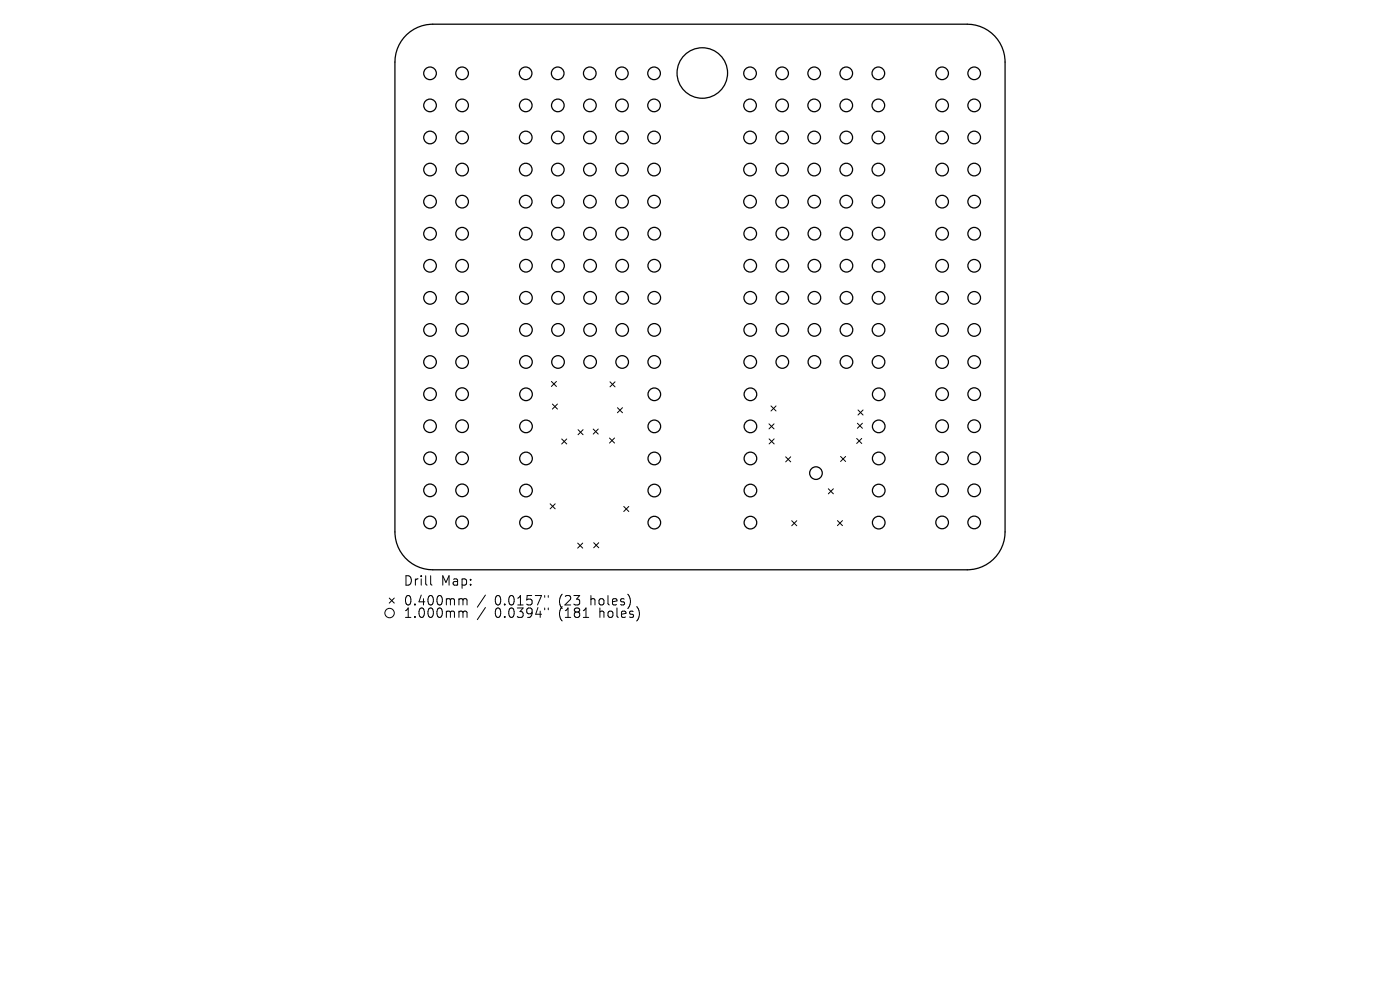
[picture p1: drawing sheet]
<svg xmlns="http://www.w3.org/2000/svg" width="297mm" height="210mm" viewBox="0 0 297 210" stroke-linecap="round" stroke-linejoin="round" font-family="sans-serif">
<defs><g id="words">
<g font-size="2.8">
<text x="85.6" y="124.5">Drill</text>
<text x="93.6" y="124.5">Map:</text>
<text x="85.6" y="128.7">0.400mm</text>
<text x="85.6" y="131.3">1.000mm</text>
<text x="104.9" y="128.7">0.0157&quot;</text>
<text x="104.9" y="131.3">0.0394&quot;</text>
<text x="118.5" y="128.7">(23</text>
<text x="118.5" y="131.3">(181</text>
<text x="125.3" y="128.7">holes)</text>
<text x="127.2" y="131.3">holes)</text>
</g>
</g></defs>
<g fill="none" stroke="#000" stroke-width=".27">
<path d="M86.3 7.3a8 8 0 0 1 5.5-2.2h113.4a8 8 0 0 1 8 8.1v99.6a8 8 0 0 1-8 8.1h-113.4a8 8 0 0 1-8-8.1v-99.6a8 8 0 0 1 2.5-5.9z"/>
<circle cx="91.2" cy="15.6" r="1.34"/>
<circle cx="98" cy="15.6" r="1.34"/>
<circle cx="111.5" cy="15.6" r="1.34"/>
<circle cx="118.3" cy="15.6" r="1.34"/>
<circle cx="125.1" cy="15.6" r="1.34"/>
<circle cx="131.9" cy="15.6" r="1.34"/>
<circle cx="138.8" cy="15.6" r="1.34"/>
<circle cx="149" cy="15.5" r="5.4"/>
<circle cx="159.1" cy="15.6" r="1.34"/>
<circle cx="165.9" cy="15.6" r="1.34"/>
<circle cx="172.7" cy="15.6" r="1.34"/>
<circle cx="179.5" cy="15.6" r="1.34"/>
<circle cx="186.3" cy="15.6" r="1.34"/>
<circle cx="199.9" cy="15.6" r="1.34"/>
<circle cx="206.7" cy="15.6" r="1.34"/>
<circle cx="91.2" cy="22.4" r="1.34"/>
<circle cx="91.2" cy="36" r="1.34"/>
<circle cx="91.2" cy="29.2" r="1.34"/>
<circle cx="98" cy="22.4" r="1.34"/>
<circle cx="98" cy="29.2" r="1.34"/>
<circle cx="98" cy="36" r="1.34"/>
<circle cx="111.5" cy="22.4" r="1.34"/>
<circle cx="111.5" cy="29.2" r="1.34"/>
<circle cx="111.5" cy="36" r="1.34"/>
<circle cx="118.3" cy="22.4" r="1.34"/>
<circle cx="118.3" cy="36" r="1.34"/>
<circle cx="118.3" cy="29.2" r="1.34"/>
<circle cx="125.1" cy="22.4" r="1.34"/>
<circle cx="125.1" cy="36" r="1.34"/>
<circle cx="125.1" cy="29.2" r="1.34"/>
<circle cx="132" cy="22.4" r="1.34"/>
<circle cx="132" cy="36" r="1.34"/>
<circle cx="132" cy="29.2" r="1.34"/>
<circle cx="138.8" cy="22.4" r="1.34"/>
<circle cx="138.8" cy="29.2" r="1.34"/>
<circle cx="138.8" cy="36" r="1.34"/>
<circle cx="159.1" cy="22.4" r="1.34"/>
<circle cx="159.1" cy="29.2" r="1.34"/>
<circle cx="159.1" cy="36" r="1.34"/>
<circle cx="165.9" cy="22.4" r="1.34"/>
<circle cx="165.9" cy="29.2" r="1.34"/>
<circle cx="165.9" cy="36" r="1.34"/>
<circle cx="172.7" cy="22.4" r="1.34"/>
<circle cx="172.7" cy="36" r="1.34"/>
<circle cx="172.7" cy="29.2" r="1.34"/>
<circle cx="179.5" cy="22.4" r="1.34"/>
<circle cx="179.5" cy="29.2" r="1.34"/>
<circle cx="179.5" cy="36" r="1.34"/>
<circle cx="186.3" cy="22.4" r="1.34"/>
<circle cx="186.3" cy="36" r="1.34"/>
<circle cx="186.3" cy="29.2" r="1.34"/>
<circle cx="199.9" cy="22.4" r="1.34"/>
<circle cx="199.9" cy="29.2" r="1.34"/>
<circle cx="199.9" cy="36" r="1.34"/>
<circle cx="206.7" cy="22.4" r="1.34"/>
<circle cx="206.7" cy="36" r="1.34"/>
<circle cx="206.7" cy="29.2" r="1.34"/>
<circle cx="91.2" cy="56.4" r="1.34"/>
<circle cx="91.2" cy="49.6" r="1.34"/>
<circle cx="91.2" cy="42.8" r="1.34"/>
<circle cx="98" cy="56.4" r="1.34"/>
<circle cx="98" cy="49.6" r="1.34"/>
<circle cx="98" cy="42.8" r="1.34"/>
<circle cx="111.5" cy="42.8" r="1.34"/>
<circle cx="111.5" cy="49.6" r="1.34"/>
<circle cx="111.6" cy="56.4" r="1.34"/>
<circle cx="118.3" cy="42.8" r="1.34"/>
<circle cx="118.4" cy="49.6" r="1.34"/>
<circle cx="118.4" cy="56.4" r="1.34"/>
<circle cx="125.1" cy="42.8" r="1.34"/>
<circle cx="125.2" cy="49.6" r="1.34"/>
<circle cx="125.2" cy="56.4" r="1.34"/>
<circle cx="132" cy="42.8" r="1.34"/>
<circle cx="132" cy="49.6" r="1.34"/>
<circle cx="132" cy="56.4" r="1.34"/>
<circle cx="138.8" cy="42.8" r="1.34"/>
<circle cx="138.8" cy="56.4" r="1.34"/>
<circle cx="138.8" cy="49.6" r="1.34"/>
<circle cx="159.1" cy="42.8" r="1.34"/>
<circle cx="159.2" cy="56.4" r="1.34"/>
<circle cx="159.2" cy="49.6" r="1.34"/>
<circle cx="165.9" cy="42.8" r="1.34"/>
<circle cx="166" cy="56.4" r="1.34"/>
<circle cx="166" cy="49.6" r="1.34"/>
<circle cx="172.7" cy="42.8" r="1.34"/>
<circle cx="172.8" cy="56.4" r="1.34"/>
<circle cx="172.8" cy="49.6" r="1.34"/>
<circle cx="179.5" cy="42.8" r="1.34"/>
<circle cx="179.6" cy="56.4" r="1.34"/>
<circle cx="179.6" cy="49.6" r="1.34"/>
<circle cx="186.3" cy="42.8" r="1.34"/>
<circle cx="186.4" cy="56.4" r="1.34"/>
<circle cx="186.4" cy="49.6" r="1.34"/>
<circle cx="199.9" cy="56.4" r="1.34"/>
<circle cx="199.9" cy="49.6" r="1.34"/>
<circle cx="199.9" cy="42.8" r="1.34"/>
<circle cx="206.7" cy="56.4" r="1.34"/>
<circle cx="206.7" cy="49.6" r="1.34"/>
<circle cx="206.7" cy="42.8" r="1.34"/>
<circle cx="91.2" cy="63.2" r="1.34"/>
<circle cx="91.2" cy="76.8" r="1.34"/>
<circle cx="91.2" cy="70" r="1.34"/>
<circle cx="98" cy="63.2" r="1.34"/>
<circle cx="98" cy="76.8" r="1.34"/>
<circle cx="98" cy="70" r="1.34"/>
<circle cx="111.6" cy="70" r="1.34"/>
<circle cx="111.6" cy="63.2" r="1.34"/>
<circle cx="111.6" cy="76.8" r="1.34"/>
<circle cx="118.4" cy="70" r="1.34"/>
<circle cx="118.4" cy="63.2" r="1.34"/>
<circle cx="118.4" cy="76.8" r="1.34"/>
<circle cx="125.2" cy="70" r="1.34"/>
<circle cx="125.2" cy="63.2" r="1.34"/>
<circle cx="125.2" cy="76.8" r="1.34"/>
<circle cx="132" cy="70" r="1.34"/>
<circle cx="132" cy="63.2" r="1.34"/>
<circle cx="132" cy="76.8" r="1.34"/>
<circle cx="138.8" cy="70" r="1.34"/>
<circle cx="138.8" cy="63.2" r="1.34"/>
<circle cx="138.8" cy="76.8" r="1.34"/>
<circle cx="159.2" cy="70" r="1.34"/>
<circle cx="159.2" cy="63.2" r="1.34"/>
<circle cx="159.2" cy="76.8" r="1.34"/>
<circle cx="166" cy="70" r="1.34"/>
<circle cx="166" cy="63.2" r="1.34"/>
<circle cx="166" cy="76.8" r="1.34"/>
<circle cx="172.8" cy="70" r="1.34"/>
<circle cx="172.8" cy="63.2" r="1.34"/>
<circle cx="172.8" cy="76.8" r="1.34"/>
<circle cx="179.6" cy="70" r="1.34"/>
<circle cx="179.6" cy="63.2" r="1.34"/>
<circle cx="179.6" cy="76.8" r="1.34"/>
<circle cx="186.4" cy="70" r="1.34"/>
<circle cx="186.4" cy="63.2" r="1.34"/>
<circle cx="186.4" cy="76.8" r="1.34"/>
<circle cx="199.9" cy="63.2" r="1.34"/>
<circle cx="199.9" cy="76.8" r="1.34"/>
<circle cx="199.9" cy="70" r="1.34"/>
<circle cx="206.7" cy="63.2" r="1.34"/>
<circle cx="206.7" cy="76.8" r="1.34"/>
<circle cx="206.7" cy="70" r="1.34"/>
<circle cx="91.2" cy="90.4" r="1.34"/>
<circle cx="91.2" cy="97.2" r="1.34"/>
<circle cx="91.2" cy="83.6" r="1.34"/>
<circle cx="98" cy="90.4" r="1.34"/>
<circle cx="98" cy="97.2" r="1.34"/>
<circle cx="98" cy="83.6" r="1.34"/>
<circle cx="111.6" cy="90.4" r="1.34"/>
<circle cx="111.6" cy="83.6" r="1.34"/>
<circle cx="111.6" cy="97.3" r="1.34"/>
<circle cx="138.8" cy="90.4" r="1.34"/>
<circle cx="138.8" cy="83.6" r="1.34"/>
<circle cx="138.8" cy="97.3" r="1.34"/>
<circle cx="159.2" cy="90.4" r="1.34"/>
<circle cx="159.2" cy="83.6" r="1.34"/>
<circle cx="159.2" cy="97.3" r="1.34"/>
<circle cx="186.4" cy="90.4" r="1.34"/>
<circle cx="186.4" cy="83.6" r="1.34"/>
<circle cx="186.4" cy="97.3" r="1.34"/>
<circle cx="199.9" cy="90.4" r="1.34"/>
<circle cx="199.9" cy="97.2" r="1.34"/>
<circle cx="199.9" cy="83.6" r="1.34"/>
<circle cx="206.7" cy="90.4" r="1.34"/>
<circle cx="206.7" cy="97.2" r="1.34"/>
<circle cx="206.7" cy="83.6" r="1.34"/>
<circle cx="91.2" cy="104" r="1.34"/>
<circle cx="91.2" cy="110.8" r="1.34"/>
<circle cx="98" cy="104" r="1.34"/>
<circle cx="98" cy="110.8" r="1.34"/>
<circle cx="111.6" cy="110.9" r="1.34"/>
<circle cx="111.6" cy="104.1" r="1.34"/>
<circle cx="138.8" cy="110.9" r="1.34"/>
<circle cx="138.8" cy="104.1" r="1.34"/>
<circle cx="159.2" cy="110.9" r="1.34"/>
<circle cx="159.2" cy="104.1" r="1.34"/>
<circle cx="173.1" cy="100.4" r="1.34"/>
<circle cx="186.4" cy="110.9" r="1.34"/>
<circle cx="186.4" cy="104.1" r="1.34"/>
<circle cx="199.9" cy="104" r="1.34"/>
<circle cx="199.9" cy="110.8" r="1.34"/>
<circle cx="206.7" cy="104" r="1.34"/>
<circle cx="206.7" cy="110.8" r="1.34"/>
</g>
<g fill="none" stroke="#000" stroke-width=".21">
<path d="M117 80.9l1 1.1M117.2 85.7l1.1 1.1M118 80.9l-1 1.1M118.3 85.7l-1.1 1.1M119.2 93.1l1 1.1M120.2 93.1l-1 1.1M122.6 91.1l1.1 1.1M123.7 91.1l-1.1 1.1M125.8 91l1.1 1.1M126.9 91l-1.1 1.1M129.3 92.9l1.1 1.1M129.4 81l1.1 1.1"/>
<path d="M130.4 92.9l-1.1 1.1M130.5 81l-1.1 1.1M131 86.5l1.1 1.1M132.1 86.5l-1.1 1.1M163.1 89.9l1.1 1.1M163.2 93.1l1 1.1M163.6 86.1l1 1.1M164.2 89.9l-1.1 1.1M164.2 93.1l-1 1.1M164.6 86.1l-1 1.1M166.7 96.9l1 1.1M167.7 96.9l-1 1.1"/>
<path d="M178.3 96.8l1.1 1.1M179.4 96.8l-1.1 1.1M181.7 93l1.1 1.1M181.9 89.8l1.1 1.1M182 87l1.1 1M182.8 93l-1.1 1.1M183 89.8l-1.1 1.1M183.1 87l-1.1 1M116.7 106.9l1.1 1M117.8 106.9l-1.1 1M122.5 115.2l1.1 1.1M123.6 115.2l-1.1 1.1"/>
<path d="M125.9 115.1l1.1 1.1M127 115.1l-1.1 1.1M132.3 107.4l1.1 1.1M133.4 107.4l-1.1 1.1M168 110.5l1 1M169 110.5l-1 1M175.7 103.7l1.1 1.1M176.8 103.7l-1.1 1.1M177.7 110.4l1 1.1M178.7 110.4l-1 1.1M82.6 126.9l1 1M83.6 126.9l-1 1"/>
<path d="M91.4 122.1v1.7l.2 .3M97.9 127l.3 .3M97.9 129.6l.3 .3M98.2 127.3v1M98.2 129.9v1.1M98.2 127.3l.3-.3 .5 .1 .1 1.2M98.2 129.9l.3-.3 .5 .1 .1 1.3M103 126.2l-1.7 2.6M103 128.9l-1.7 2.5M115.6 126.3v.4M115.6 129v.4M116.3 126.3v.4"/>
<path d="M116.3 129v.4M123.7 131h1.2M133.6 126.9v1.3M135.6 129.5v1.4"/>
<circle cx="82.6" cy="130" r="1"/>
</g>
<use href="#words"/>
</svg>
